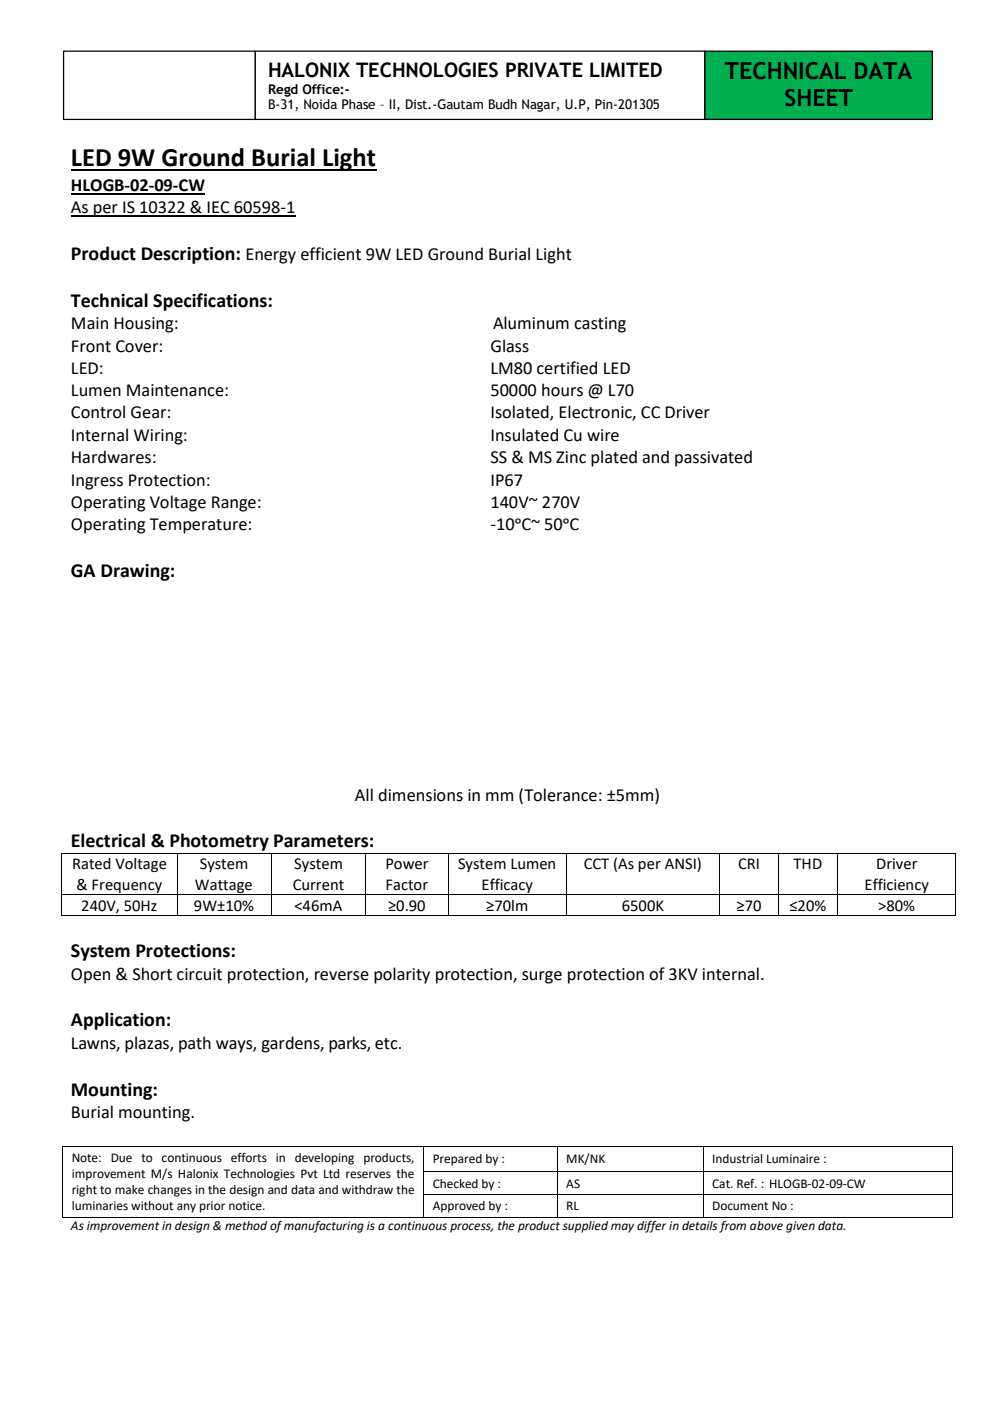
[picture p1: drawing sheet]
<svg xmlns="http://www.w3.org/2000/svg" width="210mm" height="297mm" viewBox="0 0 210 297" stroke-linecap="round" stroke-linejoin="round" font-family="sans-serif">
<defs><g id="words">
<text font-size="5.6" x="15" y="35.3">LED 9W Ground Burial Light</text>
<g font-size="5">
<text x="153.7" y="16.7">TECHNICAL DATA</text>
<text x="166.3" y="22.4">SHEET</text>
</g>
<g font-size="4.2">
<text x="56.8" y="16.3">HALONIX TECHNOLOGIES PRIVATE LIMITED</text>
<text x="15" y="55.1">Product Description: Energy efficient 9W LED Ground Burial Light</text>
<text x="15" y="65">Technical Specifications:</text>
<text x="15" y="122.3">GA Drawing:</text>
<text x="15" y="179.6">Electrical &amp; Photometry Parameters:</text>
<text x="15" y="202.9">System Protections:</text>
<text x="15" y="217.5">Application:</text>
<text x="15" y="232.2">Mounting:</text>
</g>
<g font-size="3.9">
<text x="15" y="40.5">HLOGB-02-09-CW</text>
<text x="15" y="45.2">As per IS 10322 &amp; IEC 60598-1</text>
<text x="15" y="69.8">Main Housing:</text>
<text x="104.5" y="69.8">Aluminum casting</text>
<text x="15" y="74.5">Front Cover:</text>
<text x="104" y="74.5">Glass</text>
<text x="15" y="79.3">LED:</text>
<text x="15" y="84">Lumen Maintenance:</text>
<text x="104" y="79.3">LM80 certified LED</text>
<text x="104" y="84">50000 hours @ L70</text>
<text x="15" y="88.7">Control Gear:</text>
<text x="104" y="88.7">Isolated, Electronic, CC Driver</text>
<text x="15" y="93.4">Internal Wiring:</text>
<text x="104" y="93.4">Insulated Cu wire</text>
<text x="15" y="98.2">Hardwares:</text>
<text x="104" y="98.2">SS &amp; MS Zinc plated and passivated</text>
<text x="15" y="102.9">Ingress Protection:</text>
<text x="15" y="107.7">Operating Voltage Range:</text>
<text x="104" y="102.9">IP67</text>
<text x="104" y="107.7">140V~ 270V</text>
<text x="15" y="112.4">Operating Temperature:</text>
<text x="104" y="112.4">-10ᵒC~ 50ᵒC</text>
<text x="75.2" y="169.7">All dimensions in mm (Tolerance: ±5mm)</text>
<text x="15" y="207.7">Open &amp; Short circuit protection, reverse polarity protection, surge protection of 3KV internal.</text>
<text x="15" y="222.3">Lawns, plazas, path ways, gardens, parks, etc.</text>
<text x="15" y="237">Burial mounting.</text>
</g>
<g font-size="3.5">
<text x="15.3" y="184.2">Rated Voltage</text>
<text x="42.3" y="184.2">System</text>
<text x="62.4" y="184.2">System</text>
<text x="81.7" y="184.2">Power</text>
<text x="97.1" y="184.2">System Lumen</text>
<text x="123.7" y="184.2">CCT (As per ANSI)</text>
<text x="156.5" y="184.2">CRI</text>
<text x="168.2" y="184.2">THD</text>
<text x="185.7" y="184.2">Driver</text>
<text x="16.2" y="188.5">&amp; Frequency</text>
<text x="41.3" y="188.5">Wattage</text>
<text x="62" y="188.5">Current</text>
<text x="81.7" y="188.5">Factor</text>
<text x="102.1" y="188.5">Efficacy</text>
<text x="183.3" y="188.5">Efficiency</text>
<text x="17.2" y="193">240V, 50Hz</text>
<text x="41.1" y="193">9W±10%</text>
<text x="62.4" y="193">&lt;46mA</text>
<text x="82.3" y="193">≥0.90</text>
<text x="103.1" y="193">≥70lm</text>
<text x="131.8" y="193">6500K</text>
<text x="156.1" y="193">≥70</text>
<text x="167.3" y="193">≤20%</text>
<text x="186.1" y="193">&gt;80%</text>
</g>
<g font-size="2.8">
<text x="56.8" y="19.9">Regd Office:-</text>
<text x="56.8" y="23.2">B-31, Noida Phase – II, Dist.-Gautam Budh Nagar, U.P, Pin-201305</text>
<text x="15.2" y="246.2">Note: Due to continuous efforts in developing products,</text>
<text x="15.2" y="249.7">improvement M/s Halonix Technologies Pvt Ltd reserves the</text>
<text x="91.7" y="246.5">Prepared by :</text>
<text x="91.7" y="251.7">Checked by :</text>
<text x="120" y="246.5">MK/NK</text>
<text x="120" y="251.7">AS</text>
<text x="151" y="246.5">Industrial Luminaire :</text>
<text x="151" y="251.7">Cat. Ref. : HLOGB-02-09-CW</text>
<text x="15.2" y="253.1">right to make changes in the design and data and withdraw the</text>
<text x="15.2" y="256.5">luminaries without any prior notice.</text>
<text x="91.7" y="256.5">Approved by :</text>
<text x="120" y="256.5">RL</text>
<text x="151" y="256.5">Document No :</text>
<text x="15" y="260.7">As improvement in design &amp; method of manufacturing is a continuous process, the product supplied may differ in details from above given data.</text>
</g>
</g></defs>
<path d="M15 36.1h64.8" fill="none" stroke="#000" stroke-width=".38"/>
<path d="M15 41h28.4M15 45.8h47.6" fill="none" stroke="#000" stroke-width=".25"/>
<g fill="#000">
<path d="M13 180.7h.2v.2h-.2z" fill-rule="evenodd"/>
<path d="M13 180.7h.2v.2h-.2z" fill-rule="evenodd"/>
<path d="M13 189.5h.2v.1h-.2z" fill-rule="evenodd"/>
<path d="M13 194h.2v.1h-.2z" fill-rule="evenodd"/>
<path d="M13 194h.2v.1h-.2z" fill-rule="evenodd"/>
<path d="M37.5 180.7h.1v.2h-.1z" fill-rule="evenodd"/>
<path d="M37.5 189.5h.1v.1h-.1z" fill-rule="evenodd"/>
<path d="M37.5 194h.1v.1h-.1z" fill-rule="evenodd"/>
<path d="M57.5 180.7h.1v.2h-.1z" fill-rule="evenodd"/>
<path d="M57.5 189.5h.1v.1h-.1z" fill-rule="evenodd"/>
<path d="M57.5 194h.1v.1h-.1z" fill-rule="evenodd"/>
<path d="M77.5 180.7h.2v.2h-.2z" fill-rule="evenodd"/>
<path d="M77.5 189.5h.2v.1h-.2z" fill-rule="evenodd"/>
<path d="M77.5 194h.2v.1h-.2z" fill-rule="evenodd"/>
<path d="M95 180.7h.1v.2h-.1z" fill-rule="evenodd"/>
<path d="M95 189.5h.1v.1h-.1z" fill-rule="evenodd"/>
<path d="M95 194h.1v.1h-.1z" fill-rule="evenodd"/>
<path d="M120 180.7h.2v.2h-.2z" fill-rule="evenodd"/>
<path d="M120 189.5h.2v.1h-.2z" fill-rule="evenodd"/>
<path d="M120 194h.2v.1h-.2z" fill-rule="evenodd"/>
<path d="M152.5 180.7h.2v.2h-.2z" fill-rule="evenodd"/>
<path d="M152.5 189.5h.2v.1h-.2z" fill-rule="evenodd"/>
<path d="M152.5 194h.2v.1h-.2z" fill-rule="evenodd"/>
<path d="M165 180.7h.2v.2h-.2z" fill-rule="evenodd"/>
<path d="M165 189.5h.2v.1h-.2z" fill-rule="evenodd"/>
<path d="M165 194h.2v.1h-.2z" fill-rule="evenodd"/>
<path d="M177.5 180.7h.2v.2h-.2z" fill-rule="evenodd"/>
<path d="M177.5 189.5h.2v.1h-.2z" fill-rule="evenodd"/>
<path d="M177.5 194h.2v.1h-.2z" fill-rule="evenodd"/>
<path d="M202.5 180.7h.2v.2h-.2z" fill-rule="evenodd"/>
<path d="M202.5 180.7h.2v.2h-.2z" fill-rule="evenodd"/>
<path d="M202.5 189.5h.2v.1h-.2z" fill-rule="evenodd"/>
<path d="M202.5 194h.2v.1h-.2z" fill-rule="evenodd"/>
<path d="M202.5 194h.2v.1h-.2z" fill-rule="evenodd"/>
<path d="M13.2 242.8h.2v.2h-.2z" fill-rule="evenodd"/>
<path d="M13.2 242.8h.2v.2h-.2z" fill-rule="evenodd"/>
<path d="M13.2 248.2h.2v.2h-.2z" fill-rule="evenodd"/>
<path d="M13.2 253.1h.2v.2h-.2z" fill-rule="evenodd"/>
<path d="M13.2 257.9h.2v.2h-.2z" fill-rule="evenodd"/>
<path d="M13.2 257.9h.2v.2h-.2z" fill-rule="evenodd"/>
<path d="M89.7 242.8h.2v.2h-.2z" fill-rule="evenodd"/>
<path d="M89.7 248.2h.2v.2h-.2z" fill-rule="evenodd"/>
<path d="M89.7 253.1h.2v.2h-.2z" fill-rule="evenodd"/>
<path d="M89.7 257.9h.2v.2h-.2z" fill-rule="evenodd"/>
<path d="M118.1 242.8h.2v.2h-.2z" fill-rule="evenodd"/>
<path d="M118.1 248.2h.2v.2h-.2z" fill-rule="evenodd"/>
<path d="M118.1 253.1h.2v.2h-.2z" fill-rule="evenodd"/>
<path d="M118.1 257.9h.2v.2h-.2z" fill-rule="evenodd"/>
<path d="M149 242.8h.1v.2h-.1z" fill-rule="evenodd"/>
<path d="M149 248.2h.1v.2h-.1z" fill-rule="evenodd"/>
<path d="M149 253.1h.1v.2h-.1z" fill-rule="evenodd"/>
<path d="M149 257.9h.1v.2h-.1z" fill-rule="evenodd"/>
<path d="M201.8 242.8h.1v.2h-.1z" fill-rule="evenodd"/>
<path d="M201.8 242.8h.1v.2h-.1z" fill-rule="evenodd"/>
<path d="M201.8 248.2h.1v.2h-.1z" fill-rule="evenodd"/>
<path d="M201.8 253.1h.1v.2h-.1z" fill-rule="evenodd"/>
<path d="M201.8 257.9h.1v.2h-.1z" fill-rule="evenodd"/>
<path d="M201.8 257.9h.1v.2h-.1z" fill-rule="evenodd"/>
</g>
<g fill="none" stroke="#000" stroke-width=".21">
<path d="M13.1 180.9v8.6M13.1 189.6v4.4M13.2 180.8h24.3M13.2 189.6h24.3M13.2 194h24.3M37.6 180.9v8.6M37.6 189.6v4.4M37.6 180.8h19.9M37.6 189.6h19.9M37.6 194h19.9M57.5 180.9v8.6M57.5 189.6v4.4"/>
<path d="M57.6 180.8h19.9M57.6 189.6h19.9M57.6 194h19.9M77.6 180.9v8.6M77.6 189.6v4.4M77.7 180.8h17.3M77.7 189.6h17.3M77.7 194h17.3M95.1 180.9v8.6M95.1 189.6v4.4M95.1 180.8h24.9M95.1 189.6h24.9"/>
<path d="M95.1 194h24.9M120.1 180.9v8.6M120.1 189.6v4.4M120.2 180.8h32.3M120.2 189.6h32.3M120.2 194h32.3M152.6 180.9v8.6M152.6 189.6v4.4M152.7 180.8h12.3M152.7 189.6h12.3M152.7 194h12.3M165.1 180.9v8.6"/>
<path d="M165.1 189.6v4.4M165.2 180.8h12.3M165.2 189.6h12.3M165.2 194h12.3M177.6 180.9v8.6M177.6 189.6v4.4M177.7 180.8h24.8M177.7 189.6h24.8M177.7 194h24.8M202.6 180.9v8.6M202.6 189.6v4.4M13.3 243v5.2"/>
<path d="M13.3 248.4v4.7M13.3 253.3v4.6M13.4 242.9h76.3M13.4 258h76.3M89.8 243v5.2M89.8 248.4v4.7M89.8 253.3v4.6M89.9 242.9h28.2M89.9 248.3h28.2M89.9 253.2h28.2M89.9 258h28.2M118.2 243v5.2"/>
<path d="M118.2 248.4v4.7M118.2 253.3v4.6M118.3 242.9h30.7M118.3 248.3h30.7M118.3 253.2h30.7M118.3 258h30.7M149 243v5.2M149 248.4v4.7M149 253.3v4.6M149.1 242.9h52.7M149.1 248.3h52.7M149.1 253.2h52.7"/>
<path d="M149.1 258h52.7M201.8 243v5.2M201.8 248.4v4.7M201.8 253.3v4.6"/>
</g>
<path d="M149.4 10.8h48.2v14.5h-48.2z" fill-rule="evenodd" fill="#00b050"/>
<path d="M149.4 10.8h48.2v14.5h-48.2z" fill="none" stroke="#000" stroke-width=".26"/>
<path d="M13.5 10.8h40.6v14.5h-40.6z" fill-rule="evenodd" fill="#fff"/>
<path d="M13.5 10.8h40.6v14.5h-40.6z" fill="none" stroke="#000" stroke-width=".26"/>
<path d="M54.1 10.8h95.3v14.5h-95.3z" fill-rule="evenodd" fill="#fff"/>
<path d="M54.1 10.8h95.3v14.5h-95.3z" fill="none" stroke="#000" stroke-width=".26"/>
<use href="#words"/>
</svg>
